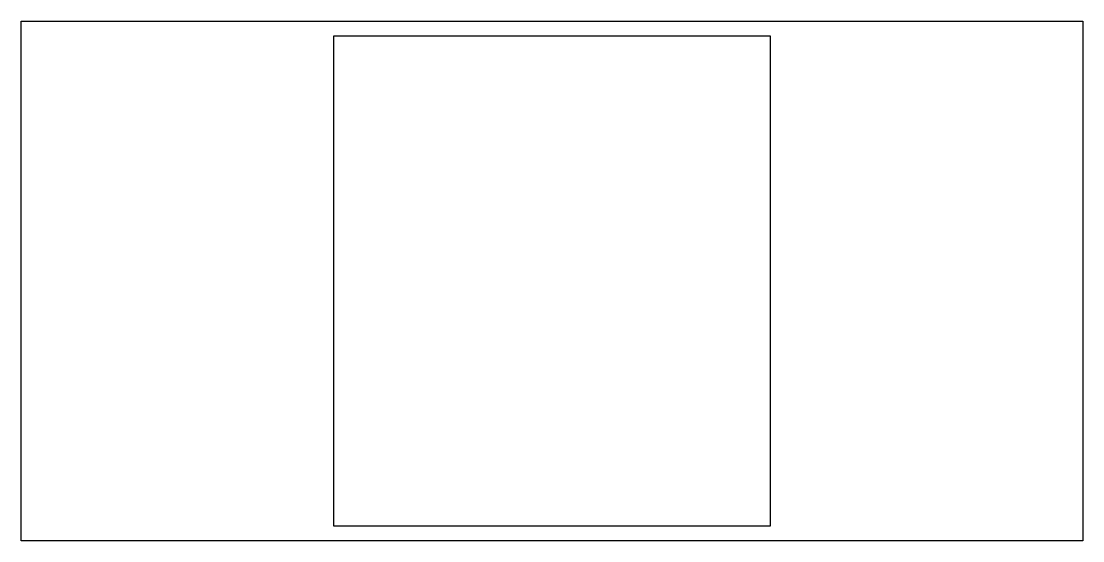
# Model space of a CAD drawing. Header units: millimetres. Extents: x 0 to 170, y 0 to 83.
import ezdxf

# ---------------------------------------------------------------- set-up
doc = ezdxf.new("R2010")
doc.units = ezdxf.units.MM
doc.layers.add('CUT', color=7, linetype='Continuous')

msp = doc.modelspace()

# ---------------------------------------------------------------- linework, layer by layer
at = {"layer": 'CUT'}
for points in [[(0, 0), (0, 83.2), (170, 83.2), (170, 0)], [(120, 80.8), (50, 80.8), (50, 2.4), (120, 2.4)]]:
    msp.add_lwpolyline(points, close=True, dxfattribs=at)

doc.saveas('drawing.dxf')
